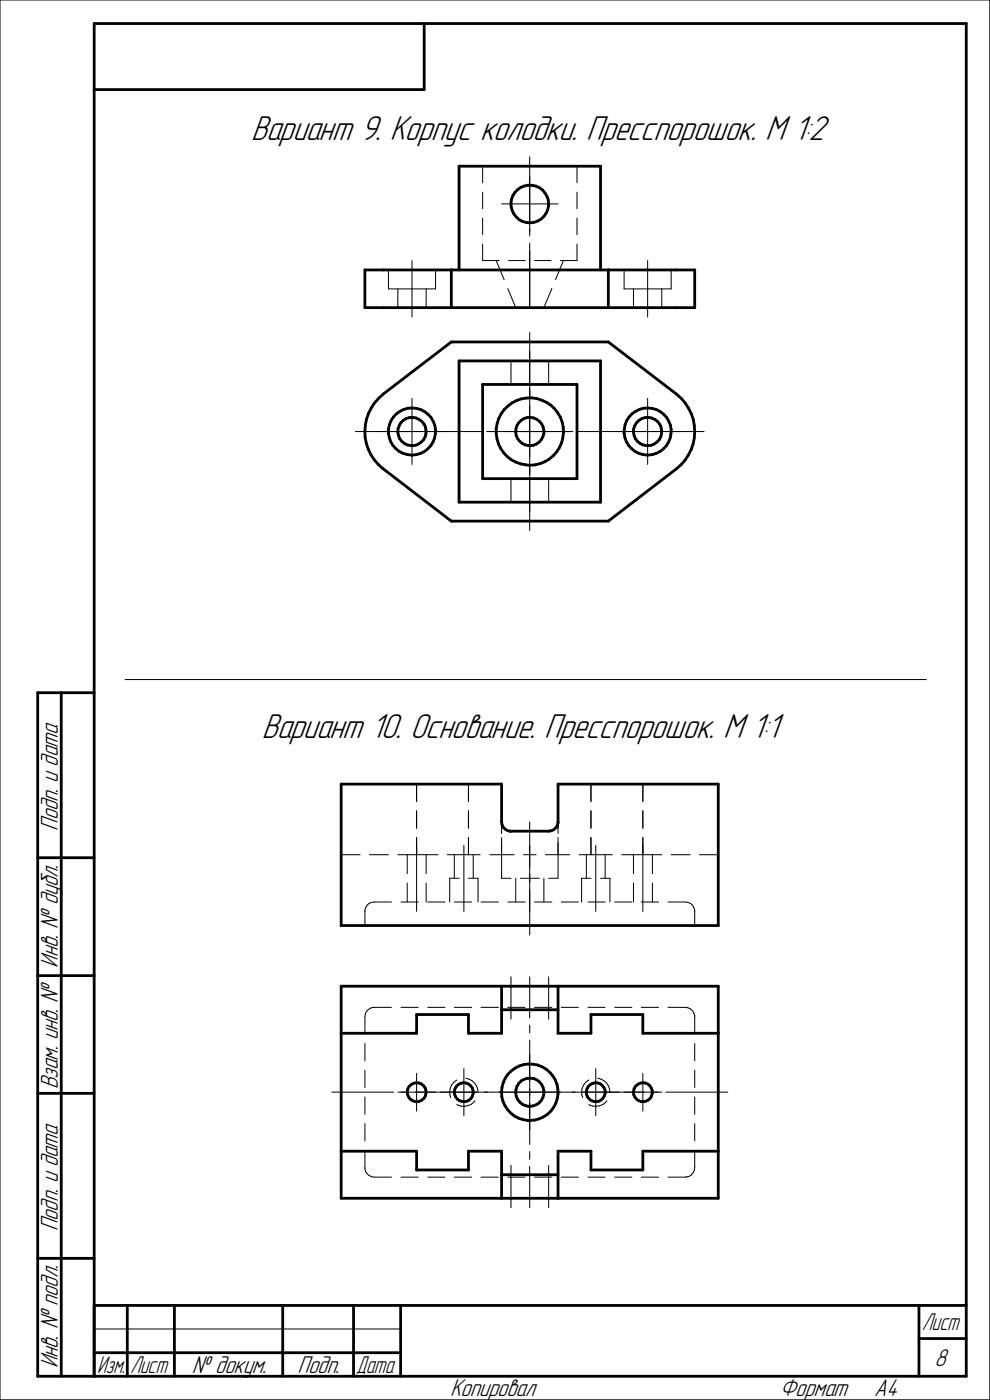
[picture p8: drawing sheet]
<svg xmlns="http://www.w3.org/2000/svg" width="210mm" height="297mm" viewBox="0 0 210 297" stroke-linecap="round" stroke-linejoin="round" font-family="sans-serif">
<defs><g id="words">
<g font-size="7.8">
<text x="53.3" y="29.7">Вариант 9. Корпус колодки. Пресспорошок. М 1:2</text>
<text x="55.5" y="156.6">Вариант 10. Основание. Пресспорошок. М 1:1</text>
</g>
<g font-size="5.5">
<text x="12.3" y="176.2" transform="rotate(-90 12.3 176.2)">Подп. и дата</text>
<text x="12.3" y="205.3" transform="rotate(-90 12.3 205.3)">Инв. № дубл.</text>
<text x="12.3" y="231.1" transform="rotate(-90 12.3 231.1)">Взам. инв. №</text>
<text x="12.3" y="261.2" transform="rotate(-90 12.3 261.2)">Подп. и дата</text>
<text x="12.3" y="290.3" transform="rotate(-90 12.3 290.3)">Инв. № подл.</text>
<text x="40.7" y="291.3">№ докум.</text>
<text x="63.1" y="291.3">Подп.</text>
<text x="198.3" y="289.8">8</text>
<text x="95.5" y="296.3">Копировал</text>
<text x="165.5" y="296.3">Формат</text>
<text x="185.5" y="296.3">A4</text>
</g>
<g font-size="5.4">
<text x="195.6" y="282.3">Лист</text>
<text x="20.6" y="291.3">Изм.</text>
<text x="27.6" y="291.3">Лист</text>
<text x="75.6" y="291.3">Дата</text>
</g>
</g></defs>
<g fill="none" stroke="#000" stroke-width=".59">
<path d="M20 5v287zM20 5h185zM20 19h70zM90 5v14zM205 5v287zM97.4 35.3h30zM97.4 35.3v22zM110.5 39.8l.8-.3zM111.3 39.5l.8-.2zM112.1 39.3h.8zM112.9 39.3l.8 .2zM113.7 39.5l.8 .3z"/>
<path d="M114.5 39.8l.6 .5zM127.4 35.3v22zM77.4 57.3v8zM77.4 57.3h3.9zM81.3 57.3h14.5zM95.8 57.3v8zM95.8 57.3h33.3zM108.4 43.1l.1 .8zM108.5 43.9l.2 .8zM108.5 42.2l-.1 .9zM108.7 44.7l.4 .7zM108.8 41.5l-.3 .7z"/>
<path d="M109.1 45.4l.5 .7zM109.3 40.8l-.5 .7zM109.6 46.1l.6 .5zM109.9 40.2l.6-.4zM109.9 40.2l-.6 .6zM110.2 46.6l.7 .4zM110.9 47l.8 .2zM111.7 47.2l.8 .1zM112.5 47.3l.8-.1zM113.3 47.2l.8-.3zM114.1 46.9l.7-.4zM114.8 46.5l.6-.6z"/>
<path d="M115.1 40.3l.6 .7zM115.7 41l.4 .7zM115.9 45.3l-.5 .6zM116.1 41.7l.2 .8zM116.2 44.5l-.3 .8zM116.3 42.5l.1 .8zM116.4 43.7l-.2 .8zM116.4 43.3v.4zM129.1 57.3h14.4zM129.1 57.3v8zM143.5 57.3h3.9zM147.4 57.3v8z"/>
<path d="M77.4 65.3h3.9zM81.3 65.3h14.5zM95.8 65.3h33.3zM95.8 72.6h33.3zM97.4 76.6h30zM97.4 76.6v30zM127.4 76.6v30zM129.1 65.3h14.4zM129.1 72.6l14.4 11zM143.5 65.3h3.9zM77.4 91.5l.1 1.3zM77.5 92.8l.2 1.3z"/>
<path d="M77.5 90.2l-.1 1.3zM77.7 94.1l.4 1.2zM77.8 88.9l-.3 1.3zM78.1 95.3l.6 1.2zM78.2 87.7l-.4 1.2zM78.7 96.5l.7 1.1zM78.8 86.5l-.6 1.2zM79.4 97.6l.9 1zM79.5 85.5l-.7 1zM80.3 98.6l.9 .8zM80.3 84.5l1-.9zM80.3 84.5l-.8 1z"/>
<path d="M81.2 99.4h.1M81.3 99.5l14.5 11.1zM81.3 83.6l14.5-11zM82.4 91v.9zM82.4 91.9l.2 .9zM82.6 92.8l.3 .9zM82.6 90.1l-.2 .9zM82.9 93.7l.5 .8zM83 89.2l-.4 .9zM83.4 94.5l.5 .7zM83.5 88.5l-.5 .7zM83.9 95.2l.8 .6z"/>
<path d="M84.1 87.8l.7-.5zM84.1 87.8l-.6 .7zM84.4 91.7l.1 .7zM84.5 91l-.1 .7zM84.5 92.4l.3 .6zM84.7 95.8l.8 .4zM84.7 90.3l-.2 .7zM84.8 93l.4 .6zM84.8 87.3l.9-.4zM85 89.7l-.3 .6zM85.2 93.6l.6 .5zM85.5 96.2l.9 .2z"/>
<path d="M85.6 89.2l.6-.4zM85.6 89.2l-.6 .5zM85.7 86.9l.9-.3zM85.8 94.1l.6 .3zM86.2 88.8l.7-.2zM86.4 96.4l.9 .2zM86.4 94.4l.7 .1zM86.6 86.6h.9zM86.9 88.6h.6zM87.1 94.5l.3 .1zM87.3 96.6h.1zM87.4 96.6l.9-.1z"/>
<path d="M87.4 94.6l.7-.1zM87.5 86.6l.9 .1zM87.5 88.6l.8 .1zM88.1 94.5l.7-.3zM88.3 88.7l.6 .3zM88.3 96.5l.9-.3zM88.4 86.7l.9 .2zM88.8 94.2l.6-.4zM88.9 89l.6 .4zM89.2 96.2l.8-.4zM89.3 86.9l.8 .4zM89.4 93.8l.5-.5z"/>
<path d="M89.5 89.4l.5 .6zM90 90l.3 .6zM90 95.8l.8-.6zM90.1 87.3l.7 .6zM90.2 92.7l-.3 .6zM90.3 90.6l.1 .7zM90.4 92l-.2 .7zM90.4 91.3v.7zM90.8 87.9l.6 .7zM91.4 94.6l-.6 .6zM91.4 88.6l.5 .8zM91.9 93.8l-.5 .8z"/>
<path d="M91.9 89.4l.3 .8zM92.2 93l-.3 .8zM92.2 90.2l.2 .9zM92.4 92l-.2 1zM92.4 91.1v.9zM102.4 81.6v20zM102.4 81.6h20zM105.3 90.9v1.1zM105.3 92l.2 1.1zM105.5 93.1l.2 1zM105.5 89.8l-.2 1.1zM105.7 94.1l.5 1z"/>
<path d="M105.8 88.8l-.3 1zM106.2 95.1l.6 1zM106.3 87.8l-.5 1zM106.8 96.1l.8 .8zM107 86.9l.8-.8zM107 86.9l-.7 .9zM107.6 96.9l.9 .6zM107.8 86.1l.9-.6zM108.5 97.5l.9 .5zM108.7 85.5l.9-.5zM109.4 91.7l.1 .7zM109.4 98l1 .4z"/>
<path d="M109.5 91l-.1 .7zM109.5 92.4l.3 .6zM109.6 85l1.1-.4zM109.7 90.3l-.2 .7zM109.8 93l.4 .6zM110.1 89.7l-.4 .6zM110.2 93.6l.6 .5zM110.4 98.4l1.1 .2zM110.6 89.2l.6-.4zM110.6 89.2l-.5 .5zM110.7 84.6l1.1-.1zM110.8 94.1l.6 .3z"/>
<path d="M111.2 88.8l.6-.2zM111.4 94.4l.7 .1zM111.5 98.6l.9 .1zM111.8 84.5l1.1-.1zM111.8 88.6h.8zM112.1 94.5l.3 .1zM112.4 94.6l.7-.1zM112.4 98.7l1.1-.1zM112.6 88.6l.7 .1zM112.9 84.4l1 .2zM113.1 94.5l.7-.3zM113.3 88.7l.6 .3z"/>
<path d="M113.5 98.6l1.1-.2zM113.8 94.2l.6-.4zM113.9 89l.6 .4zM113.9 84.6l1.1 .3zM114.5 89.4l.4 .6zM114.6 98.4l1-.4zM114.9 93.3l-.5 .5zM114.9 90l.3 .6zM115 84.9l1 .5zM115.2 92.7l-.3 .6zM115.2 90.6l.2 .7zM115.4 92l-.2 .7z"/>
<path d="M115.4 91.3v.7zM115.6 98l.9-.6zM116 85.4l.9 .6zM116.5 97.4l.9-.7zM116.9 86l.8 .7zM117.7 86.7l.7 .9zM118.1 95.9l-.7 .8zM118.4 87.6l.5 1zM118.7 95l-.6 .9zM118.9 88.6l.4 1zM119.2 93.9l-.5 1.1zM119.3 89.6l.2 1.1z"/>
<path d="M119.4 92.9l-.2 1zM119.5 90.7v1.1zM119.5 91.8l-.1 1.1zM122.4 81.6v20zM132.4 91.9l.2 .9zM132.5 91l-.1 .9zM132.6 92.8l.3 .9zM132.6 90.1l-.1 .9zM132.9 93.7l.4 .8zM133 89.2l-.4 .9zM133.3 94.5l.7 .7zM133.5 88.5l-.5 .7z"/>
<path d="M134 95.2l.7 .6zM134.1 87.8l.7-.5zM134.1 87.8l-.6 .7zM134.4 91.7l.1 .7zM134.5 91l-.1 .7zM134.5 92.4l.3 .6zM134.7 95.8l.8 .4zM134.7 90.3l-.2 .7zM134.8 93l.4 .6zM134.8 87.3l.9-.4zM135 89.7l.6-.5zM135 89.7l-.3 .6z"/>
<path d="M135.2 93.6l.6 .5zM135.5 96.2l.9 .2zM135.6 89.2l.6-.4zM135.7 86.9l.9-.3zM135.8 94.1l.6 .3zM136.2 88.8l.7-.2zM136.4 96.4l.9 .2zM136.4 94.4l.7 .1zM136.6 86.6h.9zM136.9 88.6h.7zM137.1 94.5l.3 .1zM137.3 96.6h.1z"/>
<path d="M137.4 96.6l.9-.1zM137.4 94.6l.7-.1zM137.5 86.6l.9 .1zM137.6 88.6l.7 .1zM138.1 94.5l.7-.3zM138.3 88.7l.6 .3zM138.3 96.5l.9-.3zM138.4 86.7l.9 .2zM138.8 94.2l.6-.4zM138.9 89l.6 .4zM139.2 96.2l.8-.4zM139.3 86.9l.8 .4z"/>
<path d="M139.5 89.4l.5 .6zM139.9 93.3l-.5 .5zM140 90l.3 .6zM140 95.8l.8-.6zM140.1 87.3l.7 .6zM140.2 92.7l-.3 .6zM140.3 90.6l.1 .7zM140.4 92l-.2 .7zM140.4 91.3v.7zM140.8 87.9l.6 .7zM141.4 94.6l-.6 .6zM141.4 88.6l.5 .8z"/>
<path d="M141.9 93.8l-.5 .8zM141.9 89.4l.3 .8zM142.2 93l-.3 .8zM142.2 90.2l.2 .9zM142.4 92l-.2 1zM142.4 91.1v.9zM143.5 99.5l1-.9zM143.5 83.6l.1 .1zM143.6 83.7l1 .8zM144.6 84.5l.8 1.1zM145.3 97.7l-.8 .9zM145.4 85.6l.7 1z"/>
<path d="M146 96.6l-.7 1.1zM146.1 86.6l.6 1.2zM146.6 95.4l-.6 1.2zM146.7 87.8l.4 1.2zM147.1 94.2l-.5 1.2zM147.1 89l.2 1.3zM147.3 92.9l-.2 1.3zM147.3 90.3l.1 1.3zM147.4 91.6l-.1 1.3zM95.8 110.6h33.3zM97.4 106.6h30zM102.4 101.6h20z"/>
<path d="M129.1 110.6l14.4-11.1zM8 147v145zM8 147h12zM13 147v145zM72.4 166.4v30zM72.4 166.4h34zM106.4 166.4v8zM106.4 174.4l.1 .6zM106.5 175l.2 .5zM106.7 175.5l.4 .4zM107.1 175.9l.5 .3zM107.6 176.2l.6 .2z"/>
<path d="M108.2 176.4h.2zM108.4 176.4h8zM116.4 176.4l.6-.1zM117 176.3l.5-.3zM117.5 176l.4-.4zM118.2 175.2l-.3 .4zM118.4 166.4h34zM118.4 166.4v8zM118.4 174.6l-.2 .6zM118.4 174.4v.2zM152.4 166.4v30zM8 182h12z"/>
<path d="M72.4 196.4h80zM8 207h12zM72.4 219.2v25.1zM72.4 209.3v9.9zM72.4 219.2h16zM72.4 209.3h34zM88.4 215.3h11zM88.4 215.3v3.9zM99.4 215.3v3.9zM99.4 219.2h7zM106.4 209.3v9.9zM106.4 209.3h2z"/>
<path d="M106.4 214.2h2zM108.4 214.2h8zM108.4 209.3h8zM116.4 209.3h2zM116.4 214.2h2zM118.4 209.3v9.9zM118.4 209.3h34zM118.4 219.2h7zM125.4 215.3v3.9zM125.4 215.3h11zM136.4 219.2h16zM136.4 215.3v3.9z"/>
<path d="M152.4 219.2v25.1zM152.4 209.3v9.9zM8 232h12zM86.4 231.6l.1 .6zM86.5 232.2l.2 .5zM86.5 231.1l-.1 .5zM86.7 232.7l.3 .5zM86.8 230.5l.4-.3zM86.8 230.5l-.3 .6zM87 233.2l.5 .4zM87.2 230.2l.5-.3zM87.5 233.6l.6 .1z"/>
<path d="M87.7 229.9l.6-.2zM88.1 233.7l.3 .1zM88.3 229.7l.6 .1zM88.4 233.8l.6-.1zM88.9 229.8l.5 .2zM89 233.7l.5-.3zM89.4 230l.5 .4zM89.5 233.4l.5-.4zM89.9 230.4l.3 .4zM90.2 230.8l.2 .6zM90.3 232.5l-.3 .5zM90.4 232l-.1 .5z"/>
<path d="M90.4 231.4v.6zM96.4 231.6l.1 .6zM96.5 232.2l.2 .5zM96.5 231.1l-.1 .5zM96.7 232.7l.3 .5zM96.8 230.5l-.3 .6zM97 233.2l.5 .4zM97.2 230.2l.5-.3zM97.2 230.2l-.4 .3zM97.5 233.6l.6 .1zM97.7 229.9l.6-.2zM98.1 233.7l.3 .1z"/>
<path d="M98.3 229.7l.5 .1zM98.4 233.8l.6-.1zM98.8 229.8l.6 .2zM99 233.7l.5-.3zM99.4 230l.5 .4zM99.5 233.4l.4-.4zM99.9 230.4l.3 .4zM100.2 230.8l.2 .6zM100.2 232.5l-.3 .5zM100.4 231.4v.6zM100.4 232l-.2 .5zM106.4 231.7l.1 1z"/>
<path d="M106.5 232.7l.2 1zM106.5 230.7l-.1 1zM106.7 233.7l.4 .9zM106.8 229.7l-.3 1zM107.1 234.6l.6 .9zM107.2 228.8l-.4 .9zM107.7 235.5l.7 .7zM107.7 228l-.5 .8zM108.4 236.2l.8 .6zM108.5 227.2l.8-.5zM108.5 227.2l-.8 .8zM109.2 236.8l.9 .5z"/>
<path d="M109.3 226.7l.9-.5zM109.4 231.9l.1 .7zM109.5 231.2l-.1 .7zM109.5 232.6l.3 .6zM109.7 230.5l-.2 .7zM109.8 233.2l.4 .6zM110.1 229.9l-.4 .6zM110.1 237.3l.9 .3zM110.2 226.2l.9-.3zM110.2 233.8l.6 .5zM110.6 229.4l.6-.4zM110.6 229.4l-.5 .5z"/>
<path d="M110.8 234.3l.6 .3zM111 237.6l1 .1zM111.1 225.9l1-.1zM111.2 229l.6-.2zM111.4 234.6l.7 .1zM111.8 228.8h.8zM112 237.7h.4zM112.1 234.7h.3zM112.1 225.8h1zM112.4 234.7h.7zM112.4 237.7h1zM112.6 228.8l.7 .1z"/>
<path d="M113.1 234.7l.7-.3zM113.1 225.8l1 .2zM113.3 228.9l.6 .3zM113.4 237.7l1-.3zM113.8 234.4l.6-.4zM113.9 229.2l.6 .4zM114.1 226l.9 .4zM114.4 237.4l.9-.4zM114.5 229.6l.4 .5zM114.9 233.5l-.5 .5zM114.9 230.1l.3 .7zM115 226.4l.9 .5z"/>
<path d="M115.2 232.9l-.3 .6zM115.2 230.8l.2 .7zM115.3 237l.9-.6zM115.4 232.2l-.2 .7zM115.4 231.5v.7zM115.9 226.9l.8 .6zM116.2 236.4l.7-.6zM116.7 227.5l.6 .8zM117.3 228.3l.5 .9zM117.5 234.9l-.6 .9zM117.8 229.2l.4 .9zM117.9 234.1l-.4 .8z"/>
<path d="M118.2 230.1l.2 1zM118.2 233.1l-.3 1zM118.4 231.1v1zM118.4 232.1l-.2 1zM124.4 231.6l.1 .6zM124.5 232.2l.2 .5zM124.5 231.1l-.1 .5zM124.7 232.7l.4 .5zM124.8 230.5l.4-.3zM124.8 230.5l-.3 .6zM125.1 233.2l.4 .4zM125.2 230.2l.5-.3z"/>
<path d="M125.5 233.6l.6 .1zM125.7 229.9l.6-.2zM126.1 233.7l.3 .1zM126.3 229.7l.6 .1zM126.4 233.8l.6-.1zM126.9 229.8l.5 .2zM127 233.7l.5-.3zM127.4 230l.4 .4zM127.5 233.4l.4-.4zM127.8 230.4l.4 .4zM128.2 230.8l.2 .6zM128.2 232.5l-.3 .5z"/>
<path d="M128.4 232l-.2 .5zM128.4 231.4v.6zM134.4 231.6l.1 .6zM134.5 232.2l.2 .5zM134.5 231.1l-.1 .5zM134.7 232.7l.3 .5zM134.8 230.5l.4-.3zM134.8 230.5l-.3 .6zM135 233.2l.5 .4zM135.2 230.2l.5-.3zM135.5 233.6l.6 .1zM135.7 229.9l.6-.2z"/>
<path d="M136.1 233.7l.3 .1zM136.3 229.7l.6 .1zM136.4 233.8l.6-.1zM136.9 229.8l.5 .2zM137 233.7l.5-.3zM137.4 230l.5 .4zM137.5 233.4l.5-.4zM137.9 230.4l.3 .4zM138.2 230.8l.2 .6zM138.3 232.5l-.3 .5zM138.4 232l-.1 .5zM138.4 231.4v.6z"/>
<path d="M72.4 244.3h16zM72.4 244.3v10zM72.4 254.3h34zM88.4 248.2h11zM88.4 244.3v3.9zM99.4 244.3h7zM99.4 244.3v3.9zM106.4 244.3v10zM106.4 249.3h2zM106.4 254.3h2zM108.4 254.3h8zM108.4 249.3h8z"/>
<path d="M116.4 254.3h2zM116.4 249.3h2zM118.4 244.3v10zM118.4 244.3h7zM118.4 254.3h34zM125.4 248.2h11zM125.4 244.3v3.9zM136.4 244.3v3.9zM136.4 244.3h16zM152.4 244.3v10zM8 267h12zM20 277h185z"/>
<path d="M20 277v15zM27 277v15zM37 277v15zM60 277v15zM75 277v15zM85 277v15zM195 277v15zM8 292h12zM20 292h185zM20 287h7zM27 287h10zM37 287h23z"/>
<path d="M60 287h15zM75 287h10zM195 284h10z"/>
</g>
<g fill="none" stroke="#000" stroke-width=".21">
<path d="M0 0v297zM0 0h210zM210 0v297zM102.4 35.3v3.5zM110.5 39.8l.8-.3zM111.3 39.5l.8-.2zM112.1 39.3h.3zM112.4 37.3v6zM112.4 33.3v13.7zM114.3 39.8h.2zM114.5 39.8l.6 .5zM122.4 35.3v3.5z"/>
<path d="M82.4 57.3v4zM87.4 55.3v12zM92.4 57.3v4zM95.8 57.3v3zM102.4 51.8v3.5zM102.4 46.3v3.5zM102.4 40.8v3.5zM102.4 55.3h3.5zM105.3 55.3l1.7 4.1zM106.4 43.3h6zM107.9 55.3h3.5zM108.4 43.3l.1 .6z"/>
<path d="M108.5 43.9l.2 .8zM108.7 44.7l.4 .7zM109.1 45.4l.5 .7zM109.3 40.8l-.4 .6zM109.6 46.1l.6 .5zM109.9 40.2l.6-.4zM109.9 40.2l-.6 .6zM110.2 46.6l.3 .2zM112.4 53.3v12zM112.4 43.3h6zM112.4 43.3v6zM112.4 51.6v13.7z"/>
<path d="M112.4 48.5v1.6zM112.4 47.3h.1M112.5 47.3l.8-.1zM113.3 47.2l.8-.3zM113.4 55.3h3.5zM114.1 46.9l.7-.4zM114.8 46.5l.6-.6zM115.1 40.3l.6 .7zM115.7 41l.4 .7zM115.9 45.3l-.5 .6zM115.9 45.3l.1-.1zM116.1 41.7l.2 .8z"/>
<path d="M116.3 42.5l.1 .8zM118.9 55.3h3.5zM119.5 55.3l-1.6 4.1zM122.4 51.8v3.5zM122.4 46.3v3.5zM122.4 40.8v3.5zM129.1 57.3v3zM132.4 57.3v4zM137.4 55.3v12zM142.4 57.3v4zM82.4 61.3h5zM84.4 61.3v4z"/>
<path d="M87.4 61.3h5zM90.4 61.3v4zM95.8 62.3v3zM107.7 61.2l1.7 4.1zM108.4 76.6v5zM112.4 74.5v9.1zM112.4 70.6v10.8zM116.4 76.6v5zM117.1 61.2l-1.7 4.1zM129.1 62.3v3zM132.4 61.3h5zM134.4 61.3v4z"/>
<path d="M137.4 61.3h5zM140.4 61.3v4zM75.4 91.6h11.1zM80.4 91.6h7zM87.4 91.6h7zM87.4 91.6v7zM87.4 84.5v7.1zM88 91.6h1.6zM91.1 91.6h11.1zM103.3 91.6h9.1zM103.8 91.6h1.6zM106.8 91.6h11.2z"/>
<path d="M112.4 99.6v8.9zM112.4 91.6h9.1zM112.4 91.6v9.1zM112.4 82.4v9.2zM112.4 98.5v1.7zM112.4 86.1v10.9zM112.4 82.9v1.7zM119.5 91.6h1.6zM122.6 91.6h11.1zM130.4 91.6h7zM135.2 91.6h1.6zM137.4 91.6h7z"/>
<path d="M137.4 91.6v7zM137.4 84.5v7.1zM138.3 91.6h11.1zM108.4 101.6v5zM112.4 101.7v10.9zM116.4 101.6v5zM26.5 144.2h170.1zM72.4 177.7v3.7zM72.4 172v3.7zM72.4 166.4v3.7zM72.4 166.4h4zM78.4 166.4h4z"/>
<path d="M84.4 166.4h4zM88.4 166.4h4.5zM88.4 177.7v3.7zM88.4 172v3.7zM88.4 166.4v3.7zM88.4 179.4v14zM94.9 166.4h4.5zM98.4 179.4v14zM99.4 177.7v3.7zM99.4 172v3.7zM99.4 166.4v3.7zM99.4 166.4h2.5z"/>
<path d="M103.9 166.4h2.5zM106.4 177.7v3.7zM106.4 172v3.7zM106.4 166.4v3.7zM106.4 178.9v2.5zM106.4 174.4v2.5zM106.4 174.4l.1 .6zM106.5 175l.2 .5zM106.7 175.5l.4 .4zM107.1 175.9l.5 .3zM107.6 176.2l.6 .2zM108.2 176.4h.2z"/>
<path d="M112.4 179.4v14zM112.4 174.4v9.5zM116.4 176.4l.6-.1zM117 176.3l.5-.3zM117.5 176l.4-.4zM118.2 175.2l-.3 .4zM118.4 177.7v3.7zM118.4 172v3.7zM118.4 166.4v3.7zM118.4 166.4h2.5zM118.4 178.9v2.5zM118.4 174.4v2.5z"/>
<path d="M118.4 174.6l-.2 .6zM118.4 174.4v.2zM122.9 166.4h2.5zM125.4 177.7v3.7zM125.4 172v3.7zM125.4 166.4v3.7zM125.4 166.4h4.5zM126.4 179.4v14zM131.9 166.4h4.5zM136.4 177.7v3.7zM136.4 172v3.7zM136.4 166.4v3.7z"/>
<path d="M136.4 166.4h4zM136.4 179.4v14zM142.4 166.4h4zM148.4 166.4h4zM152.4 177.7v3.7zM152.4 172v3.7zM152.4 166.4v3.7zM72.4 181.4h4zM77.4 193.4v3zM77.4 193.1v.3zM77.6 192.6l-.2 .5zM77.9 192.1l.4-.4z"/>
<path d="M77.9 192.1l-.3 .5zM78.3 191.7l.5-.2zM78.4 181.4h4zM78.8 191.5l.6-.1zM79.4 191.4h3.7zM84.4 181.4h4zM85.1 191.4h3.6zM86.4 187.4v4zM86.4 181.4v4zM88.4 181.4h4.5zM90.4 187.4v4zM90.4 181.4v4z"/>
<path d="M90.8 191.4h3.6zM94.9 181.4h4.5zM95.4 186.4v5zM95.4 186.4h2zM96.4 191.4h3.7zM96.4 181.4v5zM99.4 181.4h2.5zM99.4 186.4h2zM100.4 181.4v5zM101.4 186.4v5zM102.1 191.4h3.6zM103.9 181.4h2.5z"/>
<path d="M106.4 181.4h2.7zM106.4 186.4h2zM106.4 181.4v5zM107.7 191.4h3.7zM109.4 186.4v5zM110.4 186.4h2zM111.1 181.4h2.6zM112.4 186.4h2zM112.4 188.8v9.6zM112.4 185.5v1.8zM113.4 191.4h3.7zM115.4 186.4v5z"/>
<path d="M115.7 181.4h2.7zM116.4 186.4h2zM118.4 181.4h2.5zM118.4 181.4v5zM119.1 191.4h3.6zM122.9 181.4h2.5zM123.4 186.4v5zM123.4 186.4h2zM124.4 181.4v5zM124.8 191.4h3.6zM125.4 181.4h4.5zM127.4 186.4h2z"/>
<path d="M128.4 181.4v5zM129.4 186.4v5zM130.4 191.4h3.7zM131.9 181.4h4.5zM134.4 187.4v4zM134.4 181.4v4zM136.1 191.4h3.6zM136.4 181.4h4zM138.4 187.4v4zM138.4 181.4v4zM141.7 191.4h3.7zM142.4 181.4h4z"/>
<path d="M145.4 191.4l.6 .1zM146 191.5l.5 .2zM146.5 191.7l.4 .4zM146.9 192.1l.3 .5zM147.2 192.6l.2 .5zM147.4 193.4v3zM147.4 193.1v.3zM148.4 181.4h4zM77.4 215.7v3.7zM77.5 215.2l-.1 .5zM77.7 214.6l-.2 .6zM78.1 214.2l-.4 .4z"/>
<path d="M78.1 214.2l.5-.3zM78.6 213.9l.6-.2zM79.2 213.7h.2zM79.4 213.7h3.7zM85.1 213.7h3.6zM90.8 213.7h3.6zM96.4 213.7h3.7zM102.1 213.7h3.6zM107.7 213.7h3.7zM108.4 207.3v8.9zM112.4 207.3v8.7zM112.4 217.5v1.7z"/>
<path d="M113.4 213.7h3.7zM116.4 207.3v8.9zM119.1 213.7h3.6zM124.8 213.7h3.6zM130.4 213.7h3.7zM136.1 213.7h3.6zM141.7 213.7h3.7zM145.4 213.7l.6 .1zM146 213.8l.5 .3zM146.5 214.1l.4 .4zM146.9 214.5l.3 .5zM147.2 215l.2 .5z"/>
<path d="M147.4 215.5v.2zM147.4 215.7v3.7zM70.4 231.7h13.1zM77.4 221.4v3.7zM77.4 227.1v3.7zM77.4 232.7v3.7zM77.4 238.4v3.7zM84.4 231.7h4zM85 231.7h1.6zM88.1 231.7h13.2zM88.4 231.7h4zM88.4 231.7v4.1z"/>
<path d="M88.4 227.8v3.9zM93.4 231.7h5zM95.4 231.6l.1 .7zM95.5 232.3l.1 .6zM95.5 230.9l-.1 .7zM95.8 230.3l-.3 .6zM96.3 229.7l.5-.5zM96.3 229.7l-.5 .6zM96.9 229.2h-.1zM96.9 234.4l.3 .1zM97.2 234.5l.6 .2zM97.8 234.7h.8z"/>
<path d="M98.4 231.7h5zM98.4 231.7v5zM98.4 226.7v5zM98.6 234.7l.6-.1zM98.8 228.8l.7 .2zM99.2 234.6l.7-.2zM99.5 229l.7 .3zM99.9 234.4l.6-.5zM100.2 229.3l.5 .5zM100.7 229.8l.4 .6zM100.8 233.6l-.3 .3zM101.1 230.4l.2 .7z"/>
<path d="M101.3 231.1l.1 .6zM102.7 231.7h1.7zM104.4 231.7h8zM105.8 231.7h13.2zM112.4 231.7h8zM112.4 231.7v8zM112.4 223.7v8zM112.4 220.7v8.7zM112.4 230.9v1.7zM112.4 234.1v8.7zM120.5 231.7h1.5zM121.4 231.7h5z"/>
<path d="M123.4 231.6v.7zM123.4 232.3l.3 .6zM123.5 230.9l-.1 .7zM123.6 231.7h13.1zM123.8 230.3l-.3 .6zM124.2 229.7l.6-.5zM124.2 229.7l-.4 .6zM124.9 229.2h-.1zM124.9 234.4l.2 .1zM125.1 234.5l.7 .2zM125.8 234.7h.7zM126.4 231.7h5z"/>
<path d="M126.4 231.7v5zM126.4 226.7v5zM126.5 234.7l.8-.1zM126.8 228.8l.8 .2zM127.3 234.6l.6-.2zM127.6 229l.5 .3zM127.9 234.4l.6-.5zM128.1 229.3l.6 .5zM128.7 229.8l.4 .6zM128.8 233.6l-.3 .3zM129.1 230.4l.2 .7zM129.3 231.1l.1 .6z"/>
<path d="M132.4 231.7h4zM136.4 231.7h4zM136.4 231.7v4.1zM136.4 227.8v3.9zM138.2 231.7h1.6zM141.3 231.7h13.1zM147.4 238.4v3.7zM147.4 232.7v3.7zM147.4 227.1v3.7zM147.4 221.4v3.7zM77.4 248l.2 .5zM77.4 247.7v.3z"/>
<path d="M77.4 244.1v3.6zM77.6 248.5l.3 .5zM77.9 249l.4 .4zM78.3 249.4l.5 .3zM78.8 249.7l.6 .1zM79.4 249.8h3.7zM85.1 249.8h3.6zM90.8 249.8h3.6zM96.4 249.8h3.7zM102.1 249.8h3.6zM107.7 249.8h3.7zM108.4 247.3v8.9z"/>
<path d="M112.4 244.3v1.7zM112.4 247.5v8.7zM113.4 249.8h3.7zM116.4 247.3v8.9zM119.1 249.8h3.6zM124.8 249.8h3.6zM130.4 249.8h3.7zM136.1 249.8h3.6zM141.7 249.8h3.7zM145.4 249.8l.2-.1zM145.6 249.7l.6-.1zM146.2 249.6l.5-.3z"/>
<path d="M147.1 248.8l-.4 .5zM147.3 248.3l-.2 .5zM147.4 247.7l-.1 .6zM147.4 244.1v3.6zM0 297h210zM20 282h65z"/>
</g>
<g fill="#fff" stroke="#fff" stroke-width=".21">
<path d="M53.3 24.1h123.3zM53.3 24.1h123.3zM53.3 24.2h123.3zM53.3 24.2h123.3zM53.3 24.3h123.3zM53.3 24.3h123.3zM53.3 24.3h123.3zM53.3 24.4h123.3zM53.3 24.4h123.3zM53.3 24.5h123.3zM53.3 24.5h123.3zM53.3 24.6h123.3zM53.3 24.6h123.3zM53.3 24.6h123.3zM53.3 24.7h123.3zM53.3 24.7h123.3zM53.3 24.8h123.3zM53.3 24.8h123.3zM53.3 24.8h123.3zM53.3 24.9h123.3zM53.3 24.9h123.3zM53.3 25h123.3zM53.3 25h123.3zM53.3 25.1h123.3zM53.3 25.1h123.3zM53.3 25.1h123.3zM53.3 25.2h123.3zM53.3 25.2h123.3zM53.3 25.3h123.3zM53.3 25.3h123.3zM53.3 25.4h123.3zM53.3 25.4h123.3zM53.3 25.4h123.3zM53.3 25.5h123.3zM53.3 25.5h123.3zM53.3 25.6h123.3zM53.3 25.6h123.3zM53.3 25.7h123.3zM53.3 25.7h123.3zM53.3 25.7h123.3zM53.3 25.8h123.3zM53.3 25.8h123.3zM53.3 25.9h123.3zM53.3 25.9h123.3zM53.3 26h123.3zM53.3 26h123.3zM53.3 26h123.3zM53.3 26.1h123.3zM53.3 26.1h123.3zM53.3 26.2h123.3zM53.3 26.2h123.3zM53.3 26.2h123.3zM53.3 26.3h123.3zM53.3 26.3h123.3zM53.3 26.4h123.3zM53.3 26.4h123.3zM53.3 26.5h123.3zM53.3 26.5h123.3zM53.3 26.5h123.3zM53.3 26.6h123.3zM53.3 26.6h123.3zM53.3 26.7h123.3zM53.3 26.7h123.3zM53.3 26.8h123.3zM53.3 26.8h123.3zM53.3 26.8h123.3zM53.3 26.9h123.3zM53.3 26.9h123.3zM53.3 27h123.3zM53.3 27h123.3zM53.3 27.1h123.3zM53.3 27.1h123.3zM53.3 27.1h123.3zM53.3 27.2h123.3zM53.3 27.2h123.3zM53.3 27.3h123.3zM53.3 27.3h123.3zM53.3 27.3h123.3zM53.3 27.4h123.3zM53.3 27.4h123.3zM53.3 27.5h123.3zM53.3 27.5h123.3zM53.3 27.6h123.3zM53.3 27.6h123.3zM53.3 27.6h123.3zM53.3 27.7h123.3zM53.3 27.7h123.3zM53.3 27.8h123.3zM53.3 27.8h123.3zM53.3 27.9h123.3zM53.3 27.9h123.3zM53.3 27.9h123.3zM53.3 28h123.3zM53.3 28h123.3zM53.3 28.1h123.3zM53.3 28.1h123.3zM53.3 28.2h123.3zM53.3 28.2h123.3zM53.3 28.2h123.3zM53.3 28.3h123.3zM53.3 28.3h123.3zM53.3 28.4h123.3zM53.3 28.4h123.3zM53.3 28.4h123.3zM53.3 28.5h123.3zM53.3 28.5h123.3zM53.3 28.6h123.3zM53.3 28.6h123.3zM53.3 28.7h123.3zM53.3 28.7h123.3zM53.3 28.7h123.3zM53.3 28.8h123.3zM53.3 28.8h123.3zM53.3 28.9h123.3zM53.3 28.9h123.3zM53.3 29h123.3zM53.3 29h123.3zM53.3 29h123.3zM53.3 29.1h123.3zM53.3 29.1h123.3zM53.3 29.2h123.3zM53.3 29.2h123.3zM53.3 29.3h123.3zM53.3 29.3h123.3zM53.3 29.3h123.3zM53.3 29.4h123.3zM53.3 29.4h123.3zM53.3 29.5h123.3zM53.3 29.5h123.3zM53.3 29.5h123.3zM53.3 29.6h123.3zM53.3 29.6h123.3zM53.3 29.7h123.3zM53.3 29.7h123.3zM53.3 29.8h123.3zM53.3 29.8h123.3zM53.3 29.8h123.3zM53.3 29.9h123.3zM53.3 29.9h123.3zM53.3 30h123.3zM53.3 30h123.3zM53.3 30.1h123.3zM53.3 30.1h123.3zM53.3 30.1h123.3zM53.3 30.2h123.3zM53.3 30.2h123.3zM53.3 30.3h123.3zM53.3 30.3h123.3zM53.3 30.4h123.3zM53.3 30.4h123.3zM53.3 30.4h123.3zM53.3 30.5h123.3zM53.3 30.5h123.3zM53.3 30.6h123.3zM53.3 30.6h123.3zM53.3 30.6h123.3zM53.3 30.7h123.3zM53.3 30.7h123.3zM53.3 30.8h123.3zM53.3 30.8h123.3zM53.3 30.9h123.3zM53.3 30.9h123.3zM53.3 30.9h123.3zM53.3 31h123.3zM53.3 31h123.3zM53.3 31.1h123.3zM53.3 31.1h123.3zM53.3 31.2h123.3z"/>
<path d="M55.5 151h111.1zM55.5 151h111.1zM55.5 151h111.1zM55.5 151.1h111.1zM55.5 151.1h111.1zM55.5 151.2h111.1zM55.5 151.2h111.1zM55.5 151.3h111.1zM55.5 151.3h111.1zM55.5 151.3h111.1zM55.5 151.4h111.1zM55.5 151.4h111.1zM55.5 151.5h111.1zM55.5 151.5h111.1zM55.5 151.6h111.1zM55.5 151.6h111.1zM55.5 151.6h111.1zM55.5 151.7h111.1zM55.5 151.7h111.1zM55.5 151.8h111.1zM55.5 151.8h111.1zM55.5 151.8h111.1zM55.5 151.9h111.1zM55.5 151.9h111.1zM55.5 152h111.1zM55.5 152h111.1zM55.5 152.1h111.1zM55.5 152.1h111.1zM55.5 152.1h111.1zM55.5 152.2h111.1zM55.5 152.2h111.1zM55.5 152.3h111.1zM55.5 152.3h111.1zM55.5 152.4h111.1zM55.5 152.4h111.1zM55.5 152.4h111.1zM55.5 152.5h111.1zM55.5 152.5h111.1zM55.5 152.6h111.1zM55.5 152.6h111.1zM55.5 152.7h111.1zM55.5 152.7h111.1zM55.5 152.7h111.1zM55.5 152.8h111.1zM55.5 152.8h111.1zM55.5 152.9h111.1zM55.5 152.9h111.1zM55.5 153h111.1zM55.5 153h111.1zM55.5 153h111.1zM55.5 153.1h111.1zM55.5 153.1h111.1zM55.5 153.2h111.1zM55.5 153.2h111.1zM55.5 153.2h111.1zM55.5 153.3h111.1zM55.5 153.3h111.1zM55.5 153.4h111.1zM55.5 153.4h111.1zM55.5 153.5h111.1zM55.5 153.5h111.1zM55.5 153.5h111.1zM55.5 153.6h111.1zM55.5 153.6h111.1zM55.5 153.7h111.1zM55.5 153.7h111.1zM55.5 153.8h111.1zM55.5 153.8h111.1zM55.5 153.8h111.1zM55.5 153.9h111.1zM55.5 153.9h111.1zM55.5 154h111.1zM55.5 154h111.1zM55.5 154.1h111.1zM55.5 154.1h111.1zM55.5 154.1h111.1zM55.5 154.2h111.1zM55.5 154.2h111.1zM55.5 154.3h111.1zM55.5 154.3h111.1zM55.5 154.3h111.1zM55.5 154.4h111.1zM55.5 154.4h111.1zM55.5 154.5h111.1zM55.5 154.5h111.1zM55.5 154.6h111.1zM55.5 154.6h111.1zM55.5 154.6h111.1zM55.5 154.7h111.1zM55.5 154.7h111.1zM55.5 154.8h111.1zM55.5 154.8h111.1zM55.5 154.9h111.1zM55.5 154.9h111.1zM55.5 154.9h111.1zM55.5 155h111.1zM55.5 155h111.1zM55.5 155.1h111.1zM55.5 155.1h111.1zM55.5 155.2h111.1zM55.5 155.2h111.1zM55.5 155.2h111.1zM55.5 155.3h111.1zM55.5 155.3h111.1zM55.5 155.4h111.1zM55.5 155.4h111.1zM55.5 155.4h111.1zM55.5 155.5h111.1zM55.5 155.5h111.1zM55.5 155.6h111.1zM55.5 155.6h111.1zM55.5 155.7h111.1zM55.5 155.7h111.1zM55.5 155.7h111.1zM55.5 155.8h111.1zM55.5 155.8h111.1zM55.5 155.9h111.1zM55.5 155.9h111.1zM55.5 156h111.1zM55.5 156h111.1zM55.5 156h111.1zM55.5 156.1h111.1zM55.5 156.1h111.1zM55.5 156.2h111.1zM55.5 156.2h111.1zM55.5 156.3h111.1zM55.5 156.3h111.1zM55.5 156.3h111.1zM55.5 156.4h111.1zM55.5 156.4h111.1zM55.5 156.5h111.1zM55.5 156.5h111.1zM55.5 156.5h111.1zM55.5 156.6h111.1zM55.5 156.6h111.1zM55.5 156.7h111.1zM55.5 156.7h111.1zM55.5 156.8h111.1zM55.5 156.8h111.1zM55.5 156.8h111.1zM55.5 156.9h111.1zM55.5 156.9h111.1zM55.5 157h111.1zM55.5 157h111.1zM55.5 157.1h111.1zM55.5 157.1h111.1zM55.5 157.1h111.1zM55.5 157.2h111.1zM55.5 157.2h111.1zM55.5 157.3h111.1zM55.5 157.3h111.1zM55.5 157.4h111.1zM55.5 157.4h111.1zM55.5 157.4h111.1zM55.5 157.5h111.1zM55.5 157.5h111.1zM55.5 157.6h111.1zM55.5 157.6h111.1zM55.5 157.6h111.1zM55.5 157.7h111.1zM55.5 157.7h111.1zM55.5 157.8h111.1zM55.5 157.8h111.1zM55.5 157.9h111.1zM55.5 157.9h111.1zM55.5 157.9h111.1zM55.5 158h111.1zM55.5 158h111.1zM55.5 158.1h111.1z"/>
</g>
<use href="#words"/>
</svg>
